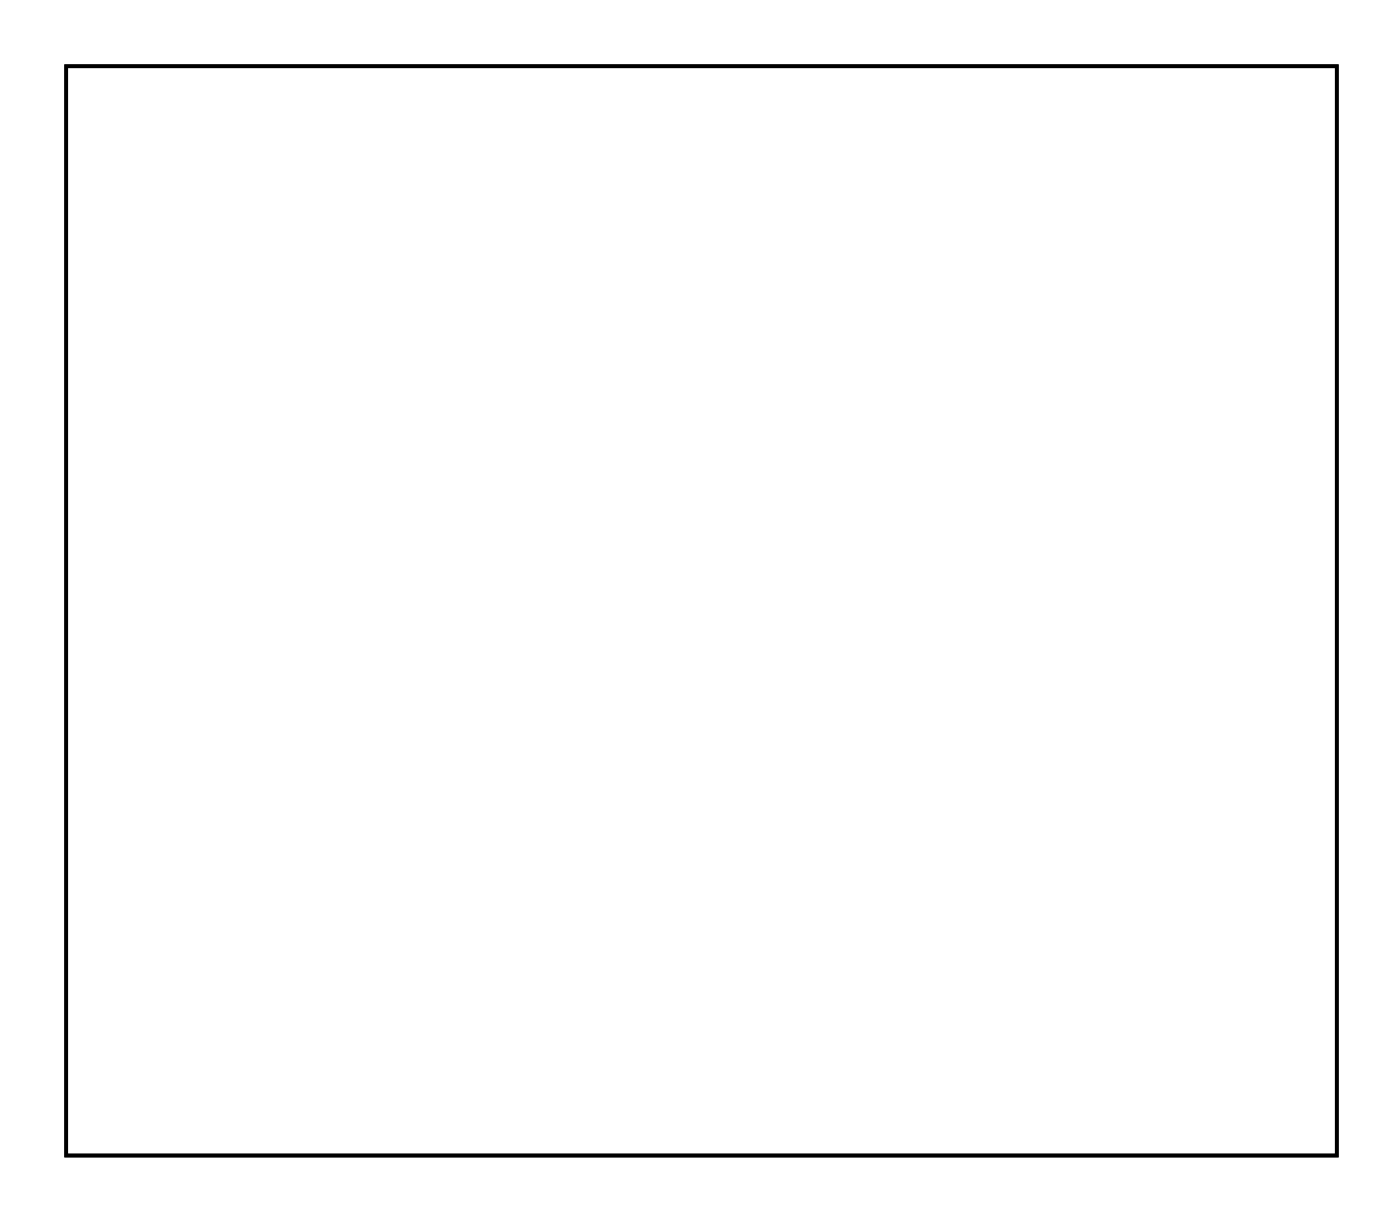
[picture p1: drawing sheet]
<svg xmlns="http://www.w3.org/2000/svg" width="77mm" height="67mm" viewBox="0 0 77 67" stroke-linecap="round" stroke-linejoin="round" font-family="sans-serif">
<path d="M3.6 3.6h69.8v59.8h-69.8z" fill="none" stroke="#000" stroke-width=".2"/>
<path d="M66.9 29h1.6v1.6h-1.6z" fill="#fff"/>
<path d="M66.9 29h1.6v1.6h-1.6z" fill="none" stroke="#fff" stroke-width=".76" stroke-linecap="butt"/>
<circle cx="67.7" cy="29.8" r=".79" fill="#fff"/>
<circle cx="67.7" cy="29.8" r=".79" fill="none" stroke="#fff" stroke-width=".76" stroke-linecap="butt"/>
<circle cx="67.7" cy="32.4" r=".79" fill="#fff"/>
<circle cx="67.7" cy="32.4" r=".79" fill="none" stroke="#fff" stroke-width=".76" stroke-linecap="butt"/>
<circle cx="67.7" cy="34.9" r=".79" fill="#fff"/>
<circle cx="67.7" cy="34.9" r=".79" fill="none" stroke="#fff" stroke-width=".76" stroke-linecap="butt"/>
<path d="M33.9 57h1.5v1.5h-1.5z" fill="#fff"/>
<path d="M33.9 57h1.5v1.5h-1.5z" fill="none" stroke="#fff" stroke-width=".76" stroke-linecap="butt"/>
<circle cx="34.6" cy="57.8" r=".79" fill="#fff"/>
<circle cx="34.6" cy="57.8" r=".79" fill="none" stroke="#fff" stroke-width=".76" stroke-linecap="butt"/>
<circle cx="34.6" cy="55.2" r=".79" fill="#fff"/>
<circle cx="34.6" cy="55.2" r=".79" fill="none" stroke="#fff" stroke-width=".76" stroke-linecap="butt"/>
<circle cx="34.6" cy="52.7" r=".79" fill="#fff"/>
<circle cx="34.6" cy="52.7" r=".79" fill="none" stroke="#fff" stroke-width=".76" stroke-linecap="butt"/>
<circle cx="71.6" cy="19.6" r="1.5" fill="#fff"/>
<circle cx="71.6" cy="19.6" r="1.5" fill="none" stroke="#fff" stroke-width=".25"/>
<circle cx="71.6" cy="45" r="1.5" fill="#fff"/>
<circle cx="71.6" cy="45" r="1.5" fill="none" stroke="#fff" stroke-width=".25"/>
<path d="M15.9 11h2v2h-2z" fill="#fff"/>
<path d="M15.9 11h2v2h-2z" fill="none" stroke="#fff" stroke-width=".76" stroke-linecap="butt"/>
<circle cx="16.9" cy="12" r="1" fill="#fff"/>
<circle cx="16.9" cy="12" r="1" fill="none" stroke="#fff" stroke-width=".76" stroke-linecap="butt"/>
<circle cx="24.5" cy="12" r="1" fill="#fff"/>
<circle cx="24.5" cy="12" r="1" fill="none" stroke="#fff" stroke-width=".76" stroke-linecap="butt"/>
<path d="M15.9 23.7h2v2h-2z" fill="#fff"/>
<path d="M15.9 23.7h2v2h-2z" fill="none" stroke="#fff" stroke-width=".76" stroke-linecap="butt"/>
<circle cx="16.9" cy="24.7" r="1" fill="#fff"/>
<circle cx="16.9" cy="24.7" r="1" fill="none" stroke="#fff" stroke-width=".76" stroke-linecap="butt"/>
<circle cx="24.5" cy="24.7" r="1" fill="#fff"/>
<circle cx="24.5" cy="24.7" r="1" fill="none" stroke="#fff" stroke-width=".76" stroke-linecap="butt"/>
<path d="M15.9 44.1h2v2h-2z" fill="#fff"/>
<path d="M15.9 44.1h2v2h-2z" fill="none" stroke="#fff" stroke-width=".76" stroke-linecap="butt"/>
<circle cx="16.9" cy="45.1" r="1" fill="#fff"/>
<circle cx="16.9" cy="45.1" r="1" fill="none" stroke="#fff" stroke-width=".76" stroke-linecap="butt"/>
<circle cx="24.5" cy="45.1" r="1" fill="#fff"/>
<circle cx="24.5" cy="45.1" r="1" fill="none" stroke="#fff" stroke-width=".76" stroke-linecap="butt"/>
<path d="M15.9 56.8h2v2h-2z" fill="#fff"/>
<path d="M15.9 56.8h2v2h-2z" fill="none" stroke="#fff" stroke-width=".76" stroke-linecap="butt"/>
<circle cx="16.9" cy="57.8" r="1" fill="#fff"/>
<circle cx="16.9" cy="57.8" r="1" fill="none" stroke="#fff" stroke-width=".76" stroke-linecap="butt"/>
<circle cx="24.5" cy="57.8" r="1" fill="#fff"/>
<circle cx="24.5" cy="57.8" r="1" fill="none" stroke="#fff" stroke-width=".76" stroke-linecap="butt"/>
<circle cx="16.9" cy="12" r=".7" fill="#fff"/>
<circle cx="16.9" cy="12" r=".7" fill="none" stroke="#fff" stroke-width=".76" stroke-linecap="butt"/>
<circle cx="24.5" cy="24.7" r=".7" fill="#fff"/>
<circle cx="24.5" cy="24.7" r=".7" fill="none" stroke="#fff" stroke-width=".76" stroke-linecap="butt"/>
<circle cx="16.9" cy="24.7" r=".7" fill="#fff"/>
<circle cx="16.9" cy="24.7" r=".7" fill="none" stroke="#fff" stroke-width=".76" stroke-linecap="butt"/>
<circle cx="16.9" cy="45.1" r=".7" fill="#fff"/>
<circle cx="16.9" cy="45.1" r=".7" fill="none" stroke="#fff" stroke-width=".76" stroke-linecap="butt"/>
<circle cx="24.5" cy="12" r=".7" fill="#fff"/>
<circle cx="24.5" cy="12" r=".7" fill="none" stroke="#fff" stroke-width=".76" stroke-linecap="butt"/>
<circle cx="16.9" cy="24.7" r=".7" fill="#fff"/>
<circle cx="16.9" cy="24.7" r=".7" fill="none" stroke="#fff" stroke-width=".76" stroke-linecap="butt"/>
<circle cx="24.5" cy="45.1" r=".7" fill="#fff"/>
<circle cx="24.5" cy="45.1" r=".7" fill="none" stroke="#fff" stroke-width=".76" stroke-linecap="butt"/>
<circle cx="32.1" cy="40" r=".7" fill="#fff"/>
<circle cx="32.1" cy="40" r=".7" fill="none" stroke="#fff" stroke-width=".76" stroke-linecap="butt"/>
<circle cx="24.5" cy="24.7" r=".7" fill="#fff"/>
<circle cx="24.5" cy="24.7" r=".7" fill="none" stroke="#fff" stroke-width=".76" stroke-linecap="butt"/>
<circle cx="32.1" cy="17.1" r=".7" fill="#fff"/>
<circle cx="32.1" cy="17.1" r=".7" fill="none" stroke="#fff" stroke-width=".76" stroke-linecap="butt"/>
<circle cx="24.5" cy="12" r=".7" fill="#fff"/>
<circle cx="24.5" cy="12" r=".7" fill="none" stroke="#fff" stroke-width=".76" stroke-linecap="butt"/>
<circle cx="34.6" cy="7" r=".7" fill="#fff"/>
<circle cx="34.6" cy="7" r=".7" fill="none" stroke="#fff" stroke-width=".76" stroke-linecap="butt"/>
<circle cx="16.9" cy="65.4" r=".7" fill="#fff"/>
<circle cx="16.9" cy="65.4" r=".7" fill="none" stroke="#fff" stroke-width=".76" stroke-linecap="butt"/>
<circle cx="16.9" cy="57.8" r=".7" fill="#fff"/>
<circle cx="16.9" cy="57.8" r=".7" fill="none" stroke="#fff" stroke-width=".76" stroke-linecap="butt"/>
<circle cx="24.5" cy="65.4" r=".7" fill="#fff"/>
<circle cx="24.5" cy="65.4" r=".7" fill="none" stroke="#fff" stroke-width=".76" stroke-linecap="butt"/>
<circle cx="24.5" cy="57.8" r=".7" fill="#fff"/>
<circle cx="24.5" cy="57.8" r=".7" fill="none" stroke="#fff" stroke-width=".76" stroke-linecap="butt"/>
<circle cx="37.2" cy="7" r=".75" fill="#fff"/>
<circle cx="37.2" cy="7" r=".75" fill="none" stroke="#fff" stroke-width=".76" stroke-linecap="butt"/>
<circle cx="39.7" cy="7" r=".75" fill="#fff"/>
<circle cx="39.7" cy="7" r=".75" fill="none" stroke="#fff" stroke-width=".76" stroke-linecap="butt"/>
<circle cx="42.3" cy="7" r=".75" fill="#fff"/>
<circle cx="42.3" cy="7" r=".75" fill="none" stroke="#fff" stroke-width=".76" stroke-linecap="butt"/>
<circle cx="52.4" cy="7" r=".75" fill="#fff"/>
<circle cx="52.4" cy="7" r=".75" fill="none" stroke="#fff" stroke-width=".76" stroke-linecap="butt"/>
<circle cx="55" cy="7" r=".75" fill="#fff"/>
<circle cx="55" cy="7" r=".75" fill="none" stroke="#fff" stroke-width=".76" stroke-linecap="butt"/>
<circle cx="57.5" cy="7" r=".75" fill="#fff"/>
<circle cx="57.5" cy="7" r=".75" fill="none" stroke="#fff" stroke-width=".76" stroke-linecap="butt"/>
<circle cx="39.7" cy="29.8" r=".75" fill="#fff"/>
<circle cx="39.7" cy="29.8" r=".75" fill="none" stroke="#fff" stroke-width=".76" stroke-linecap="butt"/>
<circle cx="37.2" cy="29.8" r=".75" fill="#fff"/>
<circle cx="37.2" cy="29.8" r=".75" fill="none" stroke="#fff" stroke-width=".76" stroke-linecap="butt"/>
<circle cx="34.6" cy="29.8" r=".75" fill="#fff"/>
<circle cx="34.6" cy="29.8" r=".75" fill="none" stroke="#fff" stroke-width=".76" stroke-linecap="butt"/>
<path d="M41.6 39.3h1.4v1.4h-1.4z" fill="#fff"/>
<path d="M41.6 39.3h1.4v1.4h-1.4z" fill="none" stroke="#fff" stroke-width=".76" stroke-linecap="butt"/>
<circle cx="42.3" cy="40" r=".7" fill="#fff"/>
<circle cx="42.3" cy="40" r=".7" fill="none" stroke="#fff" stroke-width=".76" stroke-linecap="butt"/>
<circle cx="49.9" cy="40" r=".7" fill="#fff"/>
<circle cx="49.9" cy="40" r=".7" fill="none" stroke="#fff" stroke-width=".76" stroke-linecap="butt"/>
<circle cx="42.3" cy="42.5" r=".7" fill="#fff"/>
<circle cx="42.3" cy="42.5" r=".7" fill="none" stroke="#fff" stroke-width=".76" stroke-linecap="butt"/>
<circle cx="49.9" cy="42.5" r=".7" fill="#fff"/>
<circle cx="49.9" cy="42.5" r=".7" fill="none" stroke="#fff" stroke-width=".76" stroke-linecap="butt"/>
<circle cx="42.3" cy="45.1" r=".7" fill="#fff"/>
<circle cx="42.3" cy="45.1" r=".7" fill="none" stroke="#fff" stroke-width=".76" stroke-linecap="butt"/>
<circle cx="49.9" cy="45.1" r=".7" fill="#fff"/>
<circle cx="49.9" cy="45.1" r=".7" fill="none" stroke="#fff" stroke-width=".76" stroke-linecap="butt"/>
<circle cx="42.3" cy="47.6" r=".7" fill="#fff"/>
<circle cx="42.3" cy="47.6" r=".7" fill="none" stroke="#fff" stroke-width=".76" stroke-linecap="butt"/>
<circle cx="49.9" cy="47.6" r=".7" fill="#fff"/>
<circle cx="49.9" cy="47.6" r=".7" fill="none" stroke="#fff" stroke-width=".76" stroke-linecap="butt"/>
<path d="M44 18.9h1.6v1.5h-1.6z" fill="#fff"/>
<path d="M44 18.9h1.6v1.5h-1.6z" fill="none" stroke="#fff" stroke-width=".76" stroke-linecap="butt"/>
<circle cx="44.8" cy="19.7" r=".79" fill="#fff"/>
<circle cx="44.8" cy="19.7" r=".79" fill="none" stroke="#fff" stroke-width=".76" stroke-linecap="butt"/>
<circle cx="47.3" cy="19.7" r=".79" fill="#fff"/>
<circle cx="47.3" cy="19.7" r=".79" fill="none" stroke="#fff" stroke-width=".76" stroke-linecap="butt"/>
<circle cx="49.9" cy="19.7" r=".79" fill="#fff"/>
<circle cx="49.9" cy="19.7" r=".79" fill="none" stroke="#fff" stroke-width=".76" stroke-linecap="butt"/>
<circle cx="42.3" cy="37.4" r=".7" fill="#fff"/>
<circle cx="42.3" cy="37.4" r=".7" fill="none" stroke="#fff" stroke-width=".76" stroke-linecap="butt"/>
<circle cx="49.9" cy="37.4" r=".7" fill="#fff"/>
<circle cx="49.9" cy="37.4" r=".7" fill="none" stroke="#fff" stroke-width=".76" stroke-linecap="butt"/>
<path d="M46.6 24h1.4v1.4h-1.4z" fill="#fff"/>
<path d="M46.6 24h1.4v1.4h-1.4z" fill="none" stroke="#fff" stroke-width=".76" stroke-linecap="butt"/>
<circle cx="47.3" cy="24.7" r=".7" fill="#fff"/>
<circle cx="47.3" cy="24.7" r=".7" fill="none" stroke="#fff" stroke-width=".76" stroke-linecap="butt"/>
<circle cx="49.9" cy="24.7" r=".7" fill="#fff"/>
<circle cx="49.9" cy="24.7" r=".7" fill="none" stroke="#fff" stroke-width=".76" stroke-linecap="butt"/>
<path d="M46.6 11.3h1.4v1.4h-1.4z" fill="#fff"/>
<path d="M46.6 11.3h1.4v1.4h-1.4z" fill="none" stroke="#fff" stroke-width=".76" stroke-linecap="butt"/>
<circle cx="47.3" cy="12" r=".7" fill="#fff"/>
<circle cx="47.3" cy="12" r=".7" fill="none" stroke="#fff" stroke-width=".76" stroke-linecap="butt"/>
<circle cx="44.8" cy="12" r=".7" fill="#fff"/>
<circle cx="44.8" cy="12" r=".7" fill="none" stroke="#fff" stroke-width=".76" stroke-linecap="butt"/>
<path d="M54.2 57h1.5v1.5h-1.5z" fill="#fff"/>
<path d="M54.2 57h1.5v1.5h-1.5z" fill="none" stroke="#fff" stroke-width=".76" stroke-linecap="butt"/>
<circle cx="55" cy="57.8" r=".76" fill="#fff"/>
<circle cx="55" cy="57.8" r=".76" fill="none" stroke="#fff" stroke-width=".76" stroke-linecap="butt"/>
<circle cx="52.4" cy="57.8" r=".76" fill="#fff"/>
<circle cx="52.4" cy="57.8" r=".76" fill="none" stroke="#fff" stroke-width=".76" stroke-linecap="butt"/>
<circle cx="44.8" cy="34.9" r=".7" fill="#fff"/>
<circle cx="44.8" cy="34.9" r=".7" fill="none" stroke="#fff" stroke-width=".76" stroke-linecap="butt"/>
<circle cx="55" cy="34.9" r=".7" fill="#fff"/>
<circle cx="55" cy="34.9" r=".7" fill="none" stroke="#fff" stroke-width=".76" stroke-linecap="butt"/>
<circle cx="47.3" cy="32.4" r=".7" fill="#fff"/>
<circle cx="47.3" cy="32.4" r=".7" fill="none" stroke="#fff" stroke-width=".76" stroke-linecap="butt"/>
<circle cx="55" cy="32.4" r=".7" fill="#fff"/>
<circle cx="55" cy="32.4" r=".7" fill="none" stroke="#fff" stroke-width=".76" stroke-linecap="butt"/>
<circle cx="42.3" cy="57.8" r=".7" fill="#fff"/>
<circle cx="42.3" cy="57.8" r=".7" fill="none" stroke="#fff" stroke-width=".76" stroke-linecap="butt"/>
<circle cx="42.3" cy="50.1" r=".7" fill="#fff"/>
<circle cx="42.3" cy="50.1" r=".7" fill="none" stroke="#fff" stroke-width=".76" stroke-linecap="butt"/>
<circle cx="47.3" cy="57.8" r=".7" fill="#fff"/>
<circle cx="47.3" cy="57.8" r=".7" fill="none" stroke="#fff" stroke-width=".76" stroke-linecap="butt"/>
<circle cx="47.3" cy="50.1" r=".7" fill="#fff"/>
<circle cx="47.3" cy="50.1" r=".7" fill="none" stroke="#fff" stroke-width=".76" stroke-linecap="butt"/>
<path d="M36.5 13.8h1.4v1.5h-1.4z" fill="#fff"/>
<path d="M36.5 13.8h1.4v1.5h-1.4z" fill="none" stroke="#fff" stroke-width=".76" stroke-linecap="butt"/>
<circle cx="37.2" cy="14.6" r=".74" fill="#fff"/>
<circle cx="37.2" cy="14.6" r=".74" fill="none" stroke="#fff" stroke-width=".76" stroke-linecap="butt"/>
<circle cx="34.6" cy="14.6" r=".74" fill="#fff"/>
<circle cx="34.6" cy="14.6" r=".74" fill="none" stroke="#fff" stroke-width=".76" stroke-linecap="butt"/>
<circle cx="32.1" cy="14.6" r=".74" fill="#fff"/>
<circle cx="32.1" cy="14.6" r=".74" fill="none" stroke="#fff" stroke-width=".76" stroke-linecap="butt"/>
<path d="M31.4 46.9h1.4v1.4h-1.4z" fill="#fff"/>
<path d="M31.4 46.9h1.4v1.4h-1.4z" fill="none" stroke="#fff" stroke-width=".76" stroke-linecap="butt"/>
<circle cx="32.1" cy="47.6" r=".74" fill="#fff"/>
<circle cx="32.1" cy="47.6" r=".74" fill="none" stroke="#fff" stroke-width=".76" stroke-linecap="butt"/>
<circle cx="32.1" cy="45.1" r=".74" fill="#fff"/>
<circle cx="32.1" cy="45.1" r=".74" fill="none" stroke="#fff" stroke-width=".76" stroke-linecap="butt"/>
<circle cx="32.1" cy="42.5" r=".74" fill="#fff"/>
<circle cx="32.1" cy="42.5" r=".74" fill="none" stroke="#fff" stroke-width=".76" stroke-linecap="butt"/>
<circle cx="47.3" cy="29.8" r=".64" fill="#fff"/>
<circle cx="47.3" cy="29.8" r=".64" fill="none" stroke="#fff" stroke-width=".76" stroke-linecap="butt"/>
<circle cx="49.9" cy="29.8" r=".64" fill="#fff"/>
<circle cx="49.9" cy="29.8" r=".64" fill="none" stroke="#fff" stroke-width=".76" stroke-linecap="butt"/>
</svg>
